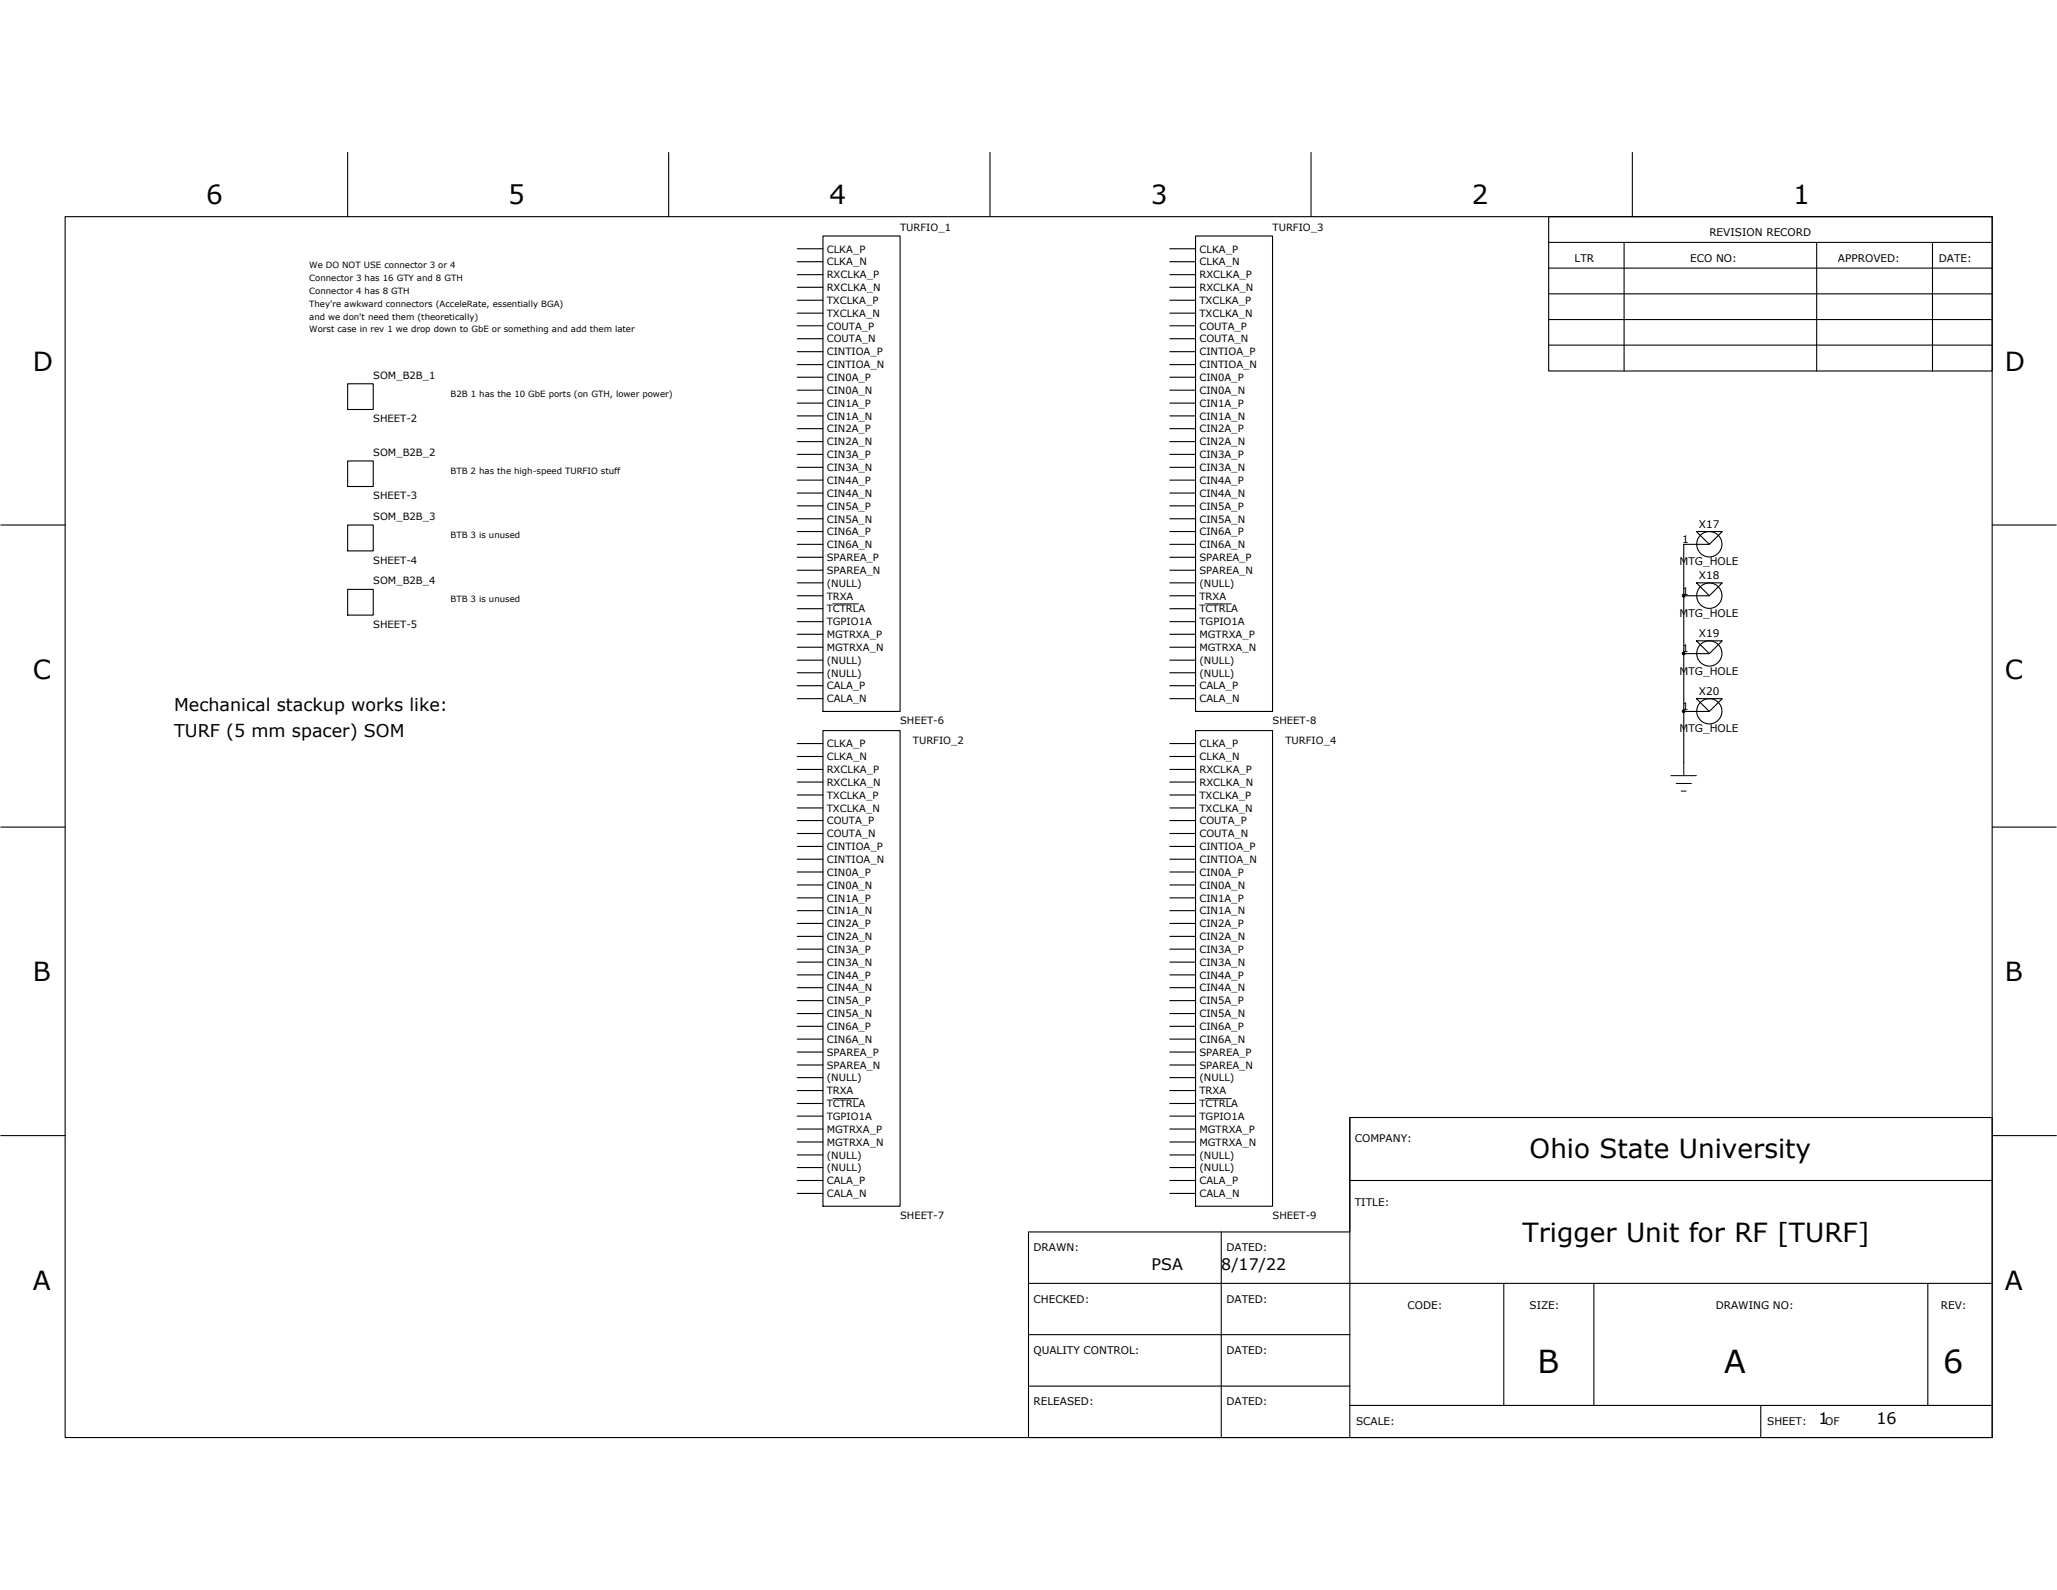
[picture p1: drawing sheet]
<svg xmlns="http://www.w3.org/2000/svg" width="279mm" height="216mm" viewBox="0 0 279 216" stroke-linecap="round" stroke-linejoin="round" font-family="sans-serif">
<defs><g id="words">
<g font-size="4.3">
<text x="208.9" y="186.4">B</text>
<text x="234.2" y="186.4">A</text>
<text x="264" y="186.4">6</text>
</g>
<g font-size="3.6">
<text x="28" y="27.7">6</text>
<text x="69" y="27.7">5</text>
<text x="112.6" y="27.7">4</text>
<text x="156.3" y="27.7">3</text>
<text x="199.9" y="27.7">2</text>
<text x="243.5" y="27.7">1</text>
<text x="4.5" y="50.4">D</text>
<text x="272.3" y="50.4">D</text>
<text x="4.5" y="92.2">C</text>
<text x="272.3" y="92.2">C</text>
<text x="4.5" y="133.2">B</text>
<text x="272.3" y="133.2">B</text>
<text x="207.8" y="157.3">Ohio State University</text>
<text x="206.8" y="168.6">Trigger Unit for RF [TURF]</text>
<text x="4.5" y="175.1">A</text>
<text x="272.3" y="175.1">A</text>
</g>
<g font-size="2.4">
<text x="23.6" y="96.6">Mechanical stackup works like:</text>
<text x="23.6" y="100.1">TURF (5 mm spacer) SOM</text>
</g>
<g font-size="2.2">
<text x="156.4" y="172.5">PSA</text>
<text x="165.9" y="172.5">8/17/22</text>
<text x="247" y="193.4">1</text>
<text x="254.9" y="193.4">16</text>
</g>
<g font-size="1.4">
<text x="112.3" y="34.3">CLKA_P</text>
<text x="122.3" y="31.3">TURFIO_1</text>
<text x="162.9" y="34.3">CLKA_P</text>
<text x="172.8" y="31.3">TURFIO_3</text>
<text x="213.9" y="35.5">LTR</text>
<text x="229.6" y="35.5">ECO NO:</text>
<text x="232.2" y="32">REVISION RECORD</text>
<text x="249.6" y="35.5">APPROVED:</text>
<text x="263.4" y="35.5">DATE:</text>
<text x="112.3" y="36">CLKA_N</text>
<text x="112.3" y="37.8">RXCLKA_P</text>
<text x="112.3" y="39.5">RXCLKA_N</text>
<text x="112.3" y="41.3">TXCLKA_P</text>
<text x="162.9" y="36">CLKA_N</text>
<text x="162.9" y="37.8">RXCLKA_P</text>
<text x="162.9" y="39.5">RXCLKA_N</text>
<text x="162.9" y="41.3">TXCLKA_P</text>
<text x="112.3" y="43">TXCLKA_N</text>
<text x="112.3" y="44.7">COUTA_P</text>
<text x="112.3" y="46.5">COUTA_N</text>
<text x="162.9" y="43">TXCLKA_N</text>
<text x="162.9" y="44.7">COUTA_P</text>
<text x="162.9" y="46.5">COUTA_N</text>
<text x="50.7" y="51.4">SOM_B2B_1</text>
<text x="112.3" y="48.3">CINTIOA_P</text>
<text x="112.3" y="50">CINTIOA_N</text>
<text x="112.3" y="51.7">CIN0A_P</text>
<text x="112.3" y="53.5">CIN0A_N</text>
<text x="162.9" y="48.3">CINTIOA_P</text>
<text x="162.9" y="50">CINTIOA_N</text>
<text x="162.9" y="51.7">CIN0A_P</text>
<text x="162.9" y="53.5">CIN0A_N</text>
<text x="50.7" y="57.3">SHEET-2</text>
<text x="112.3" y="55.2">CIN1A_P</text>
<text x="112.3" y="57">CIN1A_N</text>
<text x="112.3" y="58.7">CIN2A_P</text>
<text x="162.9" y="55.2">CIN1A_P</text>
<text x="162.9" y="57">CIN1A_N</text>
<text x="162.9" y="58.7">CIN2A_P</text>
<text x="50.7" y="61.9">SOM_B2B_2</text>
<text x="112.3" y="60.5">CIN2A_N</text>
<text x="112.3" y="65.7">CIN4A_P</text>
<text x="112.3" y="62.2">CIN3A_P</text>
<text x="112.3" y="64">CIN3A_N</text>
<text x="162.9" y="60.5">CIN2A_N</text>
<text x="162.9" y="65.7">CIN4A_P</text>
<text x="162.9" y="62.2">CIN3A_P</text>
<text x="162.9" y="64">CIN3A_N</text>
<text x="50.7" y="67.8">SHEET-3</text>
<text x="50.7" y="70.6">SOM_B2B_3</text>
<text x="112.3" y="67.5">CIN4A_N</text>
<text x="112.3" y="69.2">CIN5A_P</text>
<text x="112.3" y="71">CIN5A_N</text>
<text x="162.9" y="67.5">CIN4A_N</text>
<text x="162.9" y="69.2">CIN5A_P</text>
<text x="162.9" y="71">CIN5A_N</text>
<text x="230.8" y="71.6">X17</text>
<text x="50.7" y="76.5">SHEET-4</text>
<text x="112.3" y="72.7">CIN6A_P</text>
<text x="112.3" y="74.4">CIN6A_N</text>
<text x="112.3" y="76.2">SPAREA_P</text>
<text x="112.3" y="77.9">SPAREA_N</text>
<text x="162.9" y="72.7">CIN6A_P</text>
<text x="162.9" y="74.4">CIN6A_N</text>
<text x="162.9" y="76.2">SPAREA_P</text>
<text x="162.9" y="77.9">SPAREA_N</text>
<text x="228.1" y="76.8">MTG_HOLE</text>
<text x="228.5" y="73.7">1</text>
<text x="50.7" y="79.3">SOM_B2B_4</text>
<text x="112.3" y="81.4">TRXA</text>
<text x="112.3" y="83.2">TCTRLA</text>
<text x="112.3" y="79.7">(NULL)</text>
<text x="162.9" y="81.4">TRXA</text>
<text x="162.9" y="83.2">TCTRLA</text>
<text x="162.9" y="79.7">(NULL)</text>
<text x="228.1" y="83.8">MTG_HOLE</text>
<text x="228.5" y="80.7">1</text>
<text x="230.8" y="78.6">X18</text>
<text x="50.7" y="85.3">SHEET-5</text>
<text x="112.3" y="86.6">MGTRXA_P</text>
<text x="112.3" y="88.4">MGTRXA_N</text>
<text x="112.3" y="84.9">TGPIO1A</text>
<text x="162.9" y="86.6">MGTRXA_P</text>
<text x="162.9" y="88.4">MGTRXA_N</text>
<text x="162.9" y="84.9">TGPIO1A</text>
<text x="228.5" y="88.6">1</text>
<text x="230.8" y="86.5">X19</text>
<text x="112.3" y="90.1">(NULL)</text>
<text x="112.3" y="91.9">(NULL)</text>
<text x="112.3" y="93.6">CALA_P</text>
<text x="112.3" y="95.4">CALA_N</text>
<text x="162.9" y="90.1">(NULL)</text>
<text x="162.9" y="91.9">(NULL)</text>
<text x="162.9" y="93.6">CALA_P</text>
<text x="162.9" y="95.4">CALA_N</text>
<text x="228.1" y="91.6">MTG_HOLE</text>
<text x="230.8" y="94.3">X20</text>
<text x="112.3" y="101.5">CLKA_P</text>
<text x="122.3" y="98.3">SHEET-6</text>
<text x="124" y="101">TURFIO_2</text>
<text x="162.9" y="101.5">CLKA_P</text>
<text x="172.8" y="98.3">SHEET-8</text>
<text x="174.6" y="101">TURFIO_4</text>
<text x="228.1" y="99.4">MTG_HOLE</text>
<text x="228.5" y="96.4">1</text>
<text x="112.3" y="103.2">CLKA_N</text>
<text x="112.3" y="105">RXCLKA_P</text>
<text x="112.3" y="106.7">RXCLKA_N</text>
<text x="162.9" y="103.2">CLKA_N</text>
<text x="162.9" y="105">RXCLKA_P</text>
<text x="162.9" y="106.7">RXCLKA_N</text>
<text x="112.3" y="108.5">TXCLKA_P</text>
<text x="112.3" y="110.2">TXCLKA_N</text>
<text x="112.3" y="111.9">COUTA_P</text>
<text x="112.3" y="113.7">COUTA_N</text>
<text x="162.9" y="108.5">TXCLKA_P</text>
<text x="162.9" y="110.2">TXCLKA_N</text>
<text x="162.9" y="111.9">COUTA_P</text>
<text x="162.9" y="113.7">COUTA_N</text>
<text x="112.3" y="115.4">CINTIOA_P</text>
<text x="112.3" y="117.2">CINTIOA_N</text>
<text x="112.3" y="118.9">CIN0A_P</text>
<text x="162.9" y="115.4">CINTIOA_P</text>
<text x="162.9" y="117.2">CINTIOA_N</text>
<text x="162.9" y="118.9">CIN0A_P</text>
<text x="112.3" y="122.4">CIN1A_P</text>
<text x="112.3" y="124.2">CIN1A_N</text>
<text x="112.3" y="120.7">CIN0A_N</text>
<text x="112.3" y="125.9">CIN2A_P</text>
<text x="162.9" y="122.4">CIN1A_P</text>
<text x="162.9" y="124.2">CIN1A_N</text>
<text x="162.9" y="120.7">CIN0A_N</text>
<text x="162.9" y="125.9">CIN2A_P</text>
<text x="112.3" y="127.7">CIN2A_N</text>
<text x="112.3" y="129.4">CIN3A_P</text>
<text x="112.3" y="131.1">CIN3A_N</text>
<text x="162.9" y="127.7">CIN2A_N</text>
<text x="162.9" y="129.4">CIN3A_P</text>
<text x="162.9" y="131.1">CIN3A_N</text>
<text x="112.3" y="132.9">CIN4A_P</text>
<text x="112.3" y="134.6">CIN4A_N</text>
<text x="112.3" y="136.4">CIN5A_P</text>
<text x="162.9" y="132.9">CIN4A_P</text>
<text x="162.9" y="134.6">CIN4A_N</text>
<text x="162.9" y="136.4">CIN5A_P</text>
<text x="112.3" y="139.9">CIN6A_P</text>
<text x="112.3" y="141.6">CIN6A_N</text>
<text x="112.3" y="143.4">SPAREA_P</text>
<text x="112.3" y="138.1">CIN5A_N</text>
<text x="162.9" y="139.9">CIN6A_P</text>
<text x="162.9" y="141.6">CIN6A_N</text>
<text x="162.9" y="143.4">SPAREA_P</text>
<text x="162.9" y="138.1">CIN5A_N</text>
<text x="112.3" y="148.6">TRXA</text>
<text x="112.3" y="145.1">SPAREA_N</text>
<text x="112.3" y="146.8">(NULL)</text>
<text x="162.9" y="148.6">TRXA</text>
<text x="162.9" y="145.1">SPAREA_N</text>
<text x="162.9" y="146.8">(NULL)</text>
<text x="112.3" y="153.8">MGTRXA_P</text>
<text x="112.3" y="155.6">MGTRXA_N</text>
<text x="112.3" y="150.3">TCTRLA</text>
<text x="112.3" y="152.1">TGPIO1A</text>
<text x="162.9" y="153.8">MGTRXA_P</text>
<text x="162.9" y="155.6">MGTRXA_N</text>
<text x="162.9" y="150.3">TCTRLA</text>
<text x="162.9" y="152.1">TGPIO1A</text>
<text x="184" y="155.1">COMPANY:</text>
<text x="112.3" y="157.3">(NULL)</text>
<text x="112.3" y="159">(NULL)</text>
<text x="112.3" y="160.8">CALA_P</text>
<text x="162.9" y="157.3">(NULL)</text>
<text x="162.9" y="159">(NULL)</text>
<text x="162.9" y="160.8">CALA_P</text>
<text x="112.3" y="162.6">CALA_N</text>
<text x="122.3" y="165.5">SHEET-7</text>
<text x="162.9" y="162.6">CALA_N</text>
<text x="172.8" y="165.5">SHEET-9</text>
<text x="184" y="163.8">TITLE:</text>
<text x="140.4" y="169.9">DRAWN:</text>
<text x="166.6" y="169.9">DATED:</text>
<text x="140.4" y="176.9">CHECKED:</text>
<text x="166.6" y="176.9">DATED:</text>
<text x="191.2" y="177.8">CODE:</text>
<text x="207.8" y="177.8">SIZE:</text>
<text x="233" y="177.8">DRAWING NO:</text>
<text x="263.6" y="177.8">REV:</text>
<text x="140.4" y="183.9">QUALITY CONTROL:</text>
<text x="166.6" y="183.9">DATED:</text>
<text x="140.4" y="190.8">RELEASED:</text>
<text x="166.6" y="190.8">DATED:</text>
<text x="184.2" y="193.4">SCALE:</text>
<text x="240" y="193.4">SHEET:</text>
<text x="247.9" y="193.4">OF</text>
</g>
<g font-size="1.2">
<text x="42" y="36.4">We DO NOT USE connector 3 or 4</text>
<text x="42" y="38.1">Connector 3 has 16 GTY and 8 GTH</text>
<text x="42" y="39.9">Connector 4 has 8 GTH</text>
<text x="42" y="41.6">They're awkward connectors (AcceleRate, essentially BGA)</text>
<text x="42" y="43.4">and we don't need them (theoretically)</text>
<text x="42" y="45.1">Worst case in rev 1 we drop down to GbE or something and add them later</text>
<text x="61.2" y="53.8">B2B 1 has the 10 GbE ports (on GTH, lower power)</text>
<text x="61.2" y="64.3">BTB 2 has the high-speed TURFIO stuff</text>
<text x="61.2" y="73">BTB 3 is unused</text>
<text x="61.2" y="81.8">BTB 3 is unused</text>
</g>
</g></defs>
<g fill="none" stroke="#000" stroke-width=".15">
<path d="M8.8 29.4h261.8v165.8h-261.8zM47.2 20.7v8.7M90.8 20.7v8.7M108.3 33.8h3.5M108.3 35.5h3.5M108.3 37.3h3.5M108.3 39h3.5M111.8 32h10.5v64.6h-10.5zM134.5 20.7v8.7M158.9 33.8h3.5M158.9 35.5h3.5M158.9 37.3h3.5"/>
<path d="M158.9 39h3.5M162.4 32h10.4v64.6h-10.4zM178.1 20.7v8.7M210.4 32.9h60.2M210.4 36.4h60.2M210.4 39.9h60.2M210.4 29.4h60.2v21h-60.2zM220.6 32.9v17.5M221.7 20.7v8.7M246.8 32.9v17.5M262.5 32.9v17.5M47.2 52.1h3.5v3.5h-3.5z"/>
<path d="M108.3 40.8h3.5M108.3 42.5h3.5M108.3 47.8h3.5M108.3 49.5h3.5M108.3 44.2h3.5M108.3 46h3.5M108.3 54.7h3.5M108.3 56.5h3.5M108.3 51.2h3.5M108.3 53h3.5M108.3 58.2h3.5M108.3 60h3.5"/>
<path d="M158.9 40.8h3.5M158.9 42.5h3.5M158.9 47.8h3.5M158.9 49.5h3.5M158.9 44.2h3.5M158.9 46h3.5M158.9 54.7h3.5M158.9 56.5h3.5M158.9 51.2h3.5M158.9 53h3.5M158.9 58.2h3.5M158.9 60h3.5"/>
<path d="M210.4 43.4h60.2M210.4 46.9h60.2M.1 71.3h8.7M47.2 62.6h3.5v3.5h-3.5zM47.2 71.3h3.5v3.5h-3.5zM108.3 65.2h3.5M108.3 67h3.5M108.3 72.2h3.5M108.3 73.9h3.5M108.3 75.7h3.5M108.3 77.4h3.5M108.3 61.7h3.5"/>
<path d="M108.3 63.5h3.5M108.3 68.7h3.5M108.3 70.4h3.5M108.3 79.1h3.5M158.9 65.2h3.5M158.9 67h3.5M158.9 72.2h3.5M158.9 73.9h3.5M158.9 75.7h3.5M158.9 77.4h3.5M158.9 61.7h3.5M158.9 63.5h3.5"/>
<path d="M158.9 68.7h3.5M158.9 70.4h3.5M158.9 79.1h3.5M230.4 72.2h3.5l-1.7 1.7zM230.4 79.1h3.5l-1.7 1.8zM232.2 73.9h-3.5v29.7M270.6 71.3h8.7M47.2 80h3.5v3.5h-3.5zM108.3 86.1h3.5M108.3 87.9h3.5M108.3 89.6h3.5M108.3 91.4h3.5"/>
<path d="M108.3 93.1h3.5M108.3 94.9h3.5M108.3 80.9h3.5M108.3 82.7h3.5M108.3 84.4h3.5M111.8 99.2h10.5v64.6h-10.5zM158.9 86.1h3.5M158.9 87.9h3.5M158.9 89.6h3.5M158.9 91.4h3.5M158.9 93.1h3.5M158.9 94.9h3.5"/>
<path d="M158.9 80.9h3.5M158.9 82.7h3.5M158.9 84.4h3.5M162.4 99.2h10.4v64.6h-10.4zM228.7 80.9h3.5M228.7 88.8h3.5M228.7 96.6h3.5M230.4 87h3.5l-1.7 1.8zM230.4 94.9h3.5l-1.7 1.7zM.1 112.3h8.7M108.3 101h3.5M108.3 102.7h3.5"/>
<path d="M108.3 104.5h3.5M108.3 106.2h3.5M108.3 108h3.5M108.3 109.7h3.5M108.3 114.9h3.5M108.3 116.7h3.5M108.3 111.4h3.5M108.3 113.2h3.5M108.3 118.4h3.5M158.9 101h3.5M158.9 102.7h3.5M158.9 104.5h3.5"/>
<path d="M158.9 106.2h3.5M158.9 108h3.5M158.9 109.7h3.5M158.9 114.9h3.5M158.9 116.7h3.5M158.9 111.4h3.5M158.9 113.2h3.5M158.9 118.4h3.5M270.6 112.3h8.7M108.3 121.9h3.5M108.3 123.7h3.5M108.3 120.2h3.5"/>
<path d="M108.3 125.4h3.5M108.3 127.1h3.5M108.3 132.4h3.5M108.3 134.1h3.5M108.3 139.4h3.5M108.3 128.9h3.5M108.3 130.6h3.5M108.3 135.9h3.5M108.3 137.6h3.5M158.9 121.9h3.5M158.9 123.7h3.5M158.9 120.2h3.5"/>
<path d="M158.9 125.4h3.5M158.9 127.1h3.5M158.9 132.4h3.5M158.9 134.1h3.5M158.9 139.4h3.5M158.9 128.9h3.5M158.9 130.6h3.5M158.9 135.9h3.5M158.9 137.6h3.5M.1 154.2h8.7M108.3 153.3h3.5M108.3 155.1h3.5"/>
<path d="M108.3 156.8h3.5M108.3 158.5h3.5M108.3 148.1h3.5M108.3 149.8h3.5M108.3 151.6h3.5M108.3 141.1h3.5M108.3 142.9h3.5M108.3 144.6h3.5M108.3 146.3h3.5M158.9 153.3h3.5M158.9 155.1h3.5M158.9 156.8h3.5"/>
<path d="M158.9 158.5h3.5M158.9 148.1h3.5M158.9 149.8h3.5M158.9 151.6h3.5M158.9 141.1h3.5M158.9 142.9h3.5M158.9 144.6h3.5M158.9 146.3h3.5M183.3 151.7v43.5M270.6 154.2h8.7M108.3 160.3h3.5M108.3 162.1h3.5"/>
<path d="M139.7 167.3h43.6v-15.6h87.3v43.5h-130.9zM139.7 174.3h130.9M158.9 160.3h3.5M158.9 162.1h3.5M165.9 167.3v27.9M183.3 160.3h87.3M204.3 174.3v16.5M216.5 174.3v16.5M261.9 174.3v16.5M139.7 181.2h43.6M139.7 188.2h43.6M183.3 190.8h87.3"/>
<path d="M239.2 190.8v4.4"/>
<circle cx="232.2" cy="73.9" r="1.72"/>
<circle cx="232.2" cy="80.9" r="1.72"/>
<circle cx="232.2" cy="96.6" r="1.71"/>
<circle cx="232.2" cy="88.7" r="1.71"/>
</g>
<path d="M113.1 82h3.5M163.7 82h3.5M226.9 105.3h3.5M227.7 106.4h2M228.3 107.4h.7M228.7 103.6v1.7M113.1 149.2h3.5M163.7 149.2h3.5" fill="none" stroke="#000" stroke-width=".14"/>
<g fill="#000" stroke="#000" stroke-width=".14">
<path d="M228.5 80.7h.3v.3h-.3z" fill-rule="evenodd"/>
<circle cx="228.7" cy="88.7" r=".19"/>
<circle cx="228.7" cy="96.6" r=".19"/>
</g>
<use href="#words"/>
</svg>
